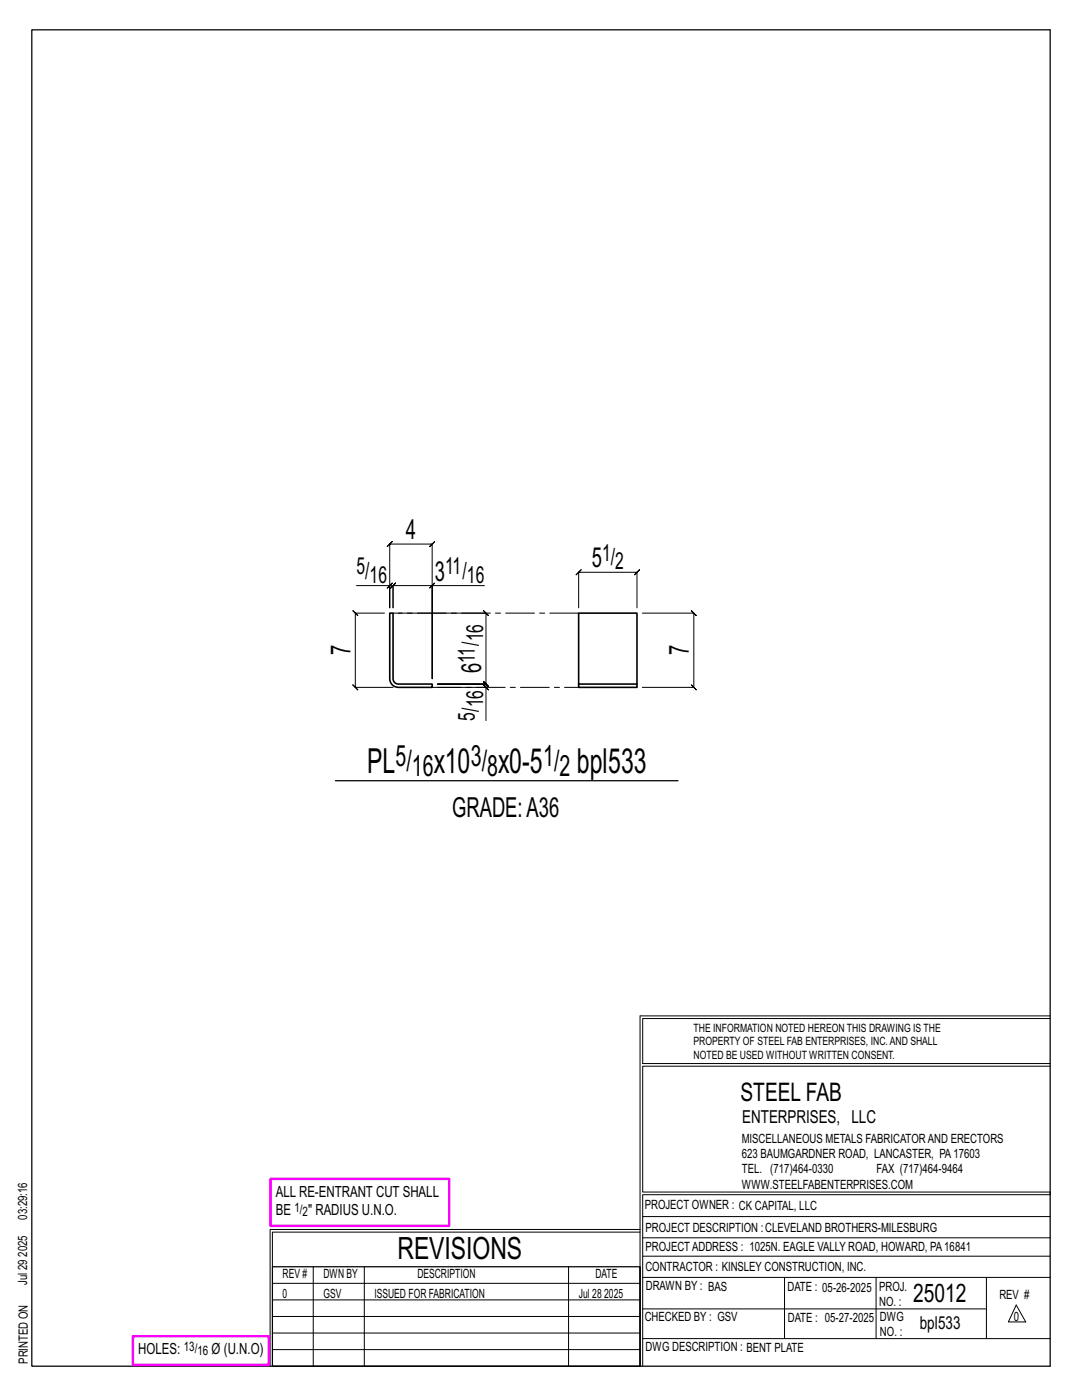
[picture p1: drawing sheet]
<svg xmlns="http://www.w3.org/2000/svg" width="216mm" height="279mm" viewBox="0 0 216 279" stroke-linecap="round" stroke-linejoin="round" font-family="sans-serif">
<defs><g id="words">
<g font-size="6.9">
<text x="73.3" y="154.4">PL</text>
<text x="86.5" y="154.4">x10</text>
<text x="99.4" y="154.4">x0-5</text>
<text x="115.1" y="154.4">bpl533</text>
</g>
<text font-size="6.1" x="79.3" y="251.3">REVISIONS</text>
<g font-size="5.9">
<text x="78.9" y="152.8">5/</text>
<text x="82.2" y="154.9">16</text>
<text x="94" y="152.8">3/</text>
<text x="97.2" y="154.9">8</text>
<text x="108.4" y="152.8">1/</text>
<text x="111.6" y="154.9">2</text>
</g>
<g font-size="5.5">
<text x="81" y="107.6">4</text>
<text x="118.1" y="113.2">5</text>
<text x="86.8" y="115.9">3</text>
<text x="69.9" y="130.8" transform="rotate(-90 69.9 130.8)">7</text>
<text x="137.5" y="130.8" transform="rotate(-90 137.5 130.8)">7</text>
<text x="96" y="134.4" transform="rotate(-90 96 134.4)">6</text>
<text x="90.2" y="163.1">GRADE:A36</text>
</g>
<g font-size="5.1">
<text x="147.8" y="219.8">STEEL FAB</text>
<text x="182.2" y="259.9">25012</text>
</g>
<g font-size="4.7">
<text x="120.1" y="112">1/</text>
<text x="122.7" y="113.6">2</text>
<text x="71.1" y="114.6">5/</text>
<text x="73.8" y="116.3">16</text>
<text x="88.8" y="114.6">11/</text>
<text x="93.2" y="116.3">16</text>
<text x="96.4" y="128" transform="rotate(-90 96.4 128)">16</text>
<text x="94.7" y="132.3" transform="rotate(-90 94.7 132.3)">11/</text>
<text x="94.7" y="143.8" transform="rotate(-90 94.7 143.8)">5/</text>
<text x="96.4" y="141.2" transform="rotate(-90 96.4 141.2)">16</text>
</g>
<g font-size="3.6">
<text x="148.1" y="224.1">ENTERPRISES, LLC</text>
<text x="183.5" y="265.2">bpl533</text>
</g>
<g font-size="3.1">
<text x="55" y="238.9">ALL RE-ENTRANT CUT SHALL</text>
<text x="55" y="242.5">BE</text>
<text x="61.5" y="242.5">&quot; RADIUS U.N.O.</text>
<text x="27.6" y="270.2">HOLES:</text>
<text x="42.2" y="270.2">Ø (U.N.O)</text>
</g>
<g font-size="2.6">
<text x="58.8" y="241.8">1/</text>
<text x="60.4" y="242.7">2</text>
<text x="36.7" y="269.6">13/</text>
<text x="39.4" y="270.5">16</text>
</g>
<g font-size="2.5">
<text x="148" y="231.2">623 BAUMGARDNER ROAD, LANCASTER, PA17603</text>
<text x="148" y="228.1">MISCELLANEOUS METALS FABRICATORAND ERECTORS</text>
<text x="148" y="237.2">WWW.STEELFABENTERPRISES.COM</text>
<text x="148" y="234.2">TEL. (717)464-0330</text>
<text x="174.9" y="234.2">FAX (717)464-9464</text>
<text x="5.4" y="243.4" transform="rotate(-90 5.4 243.4)">03:29:16</text>
<text x="128.7" y="241.3">PROJECT OWNER : CK CAPITAL, LLC</text>
<text x="128.8" y="246">PROJECT DESCRIPTION :CLEVELAND BROTHERS-MILESBURG</text>
<text x="5.4" y="250.8" transform="rotate(-90 5.4 250.8)">2025</text>
<text x="128.8" y="249.7">PROJECTADDRESS : 1025N. EAGLE VALLY ROAD, HOWARD, PA16841</text>
<text x="5.4" y="256.5" transform="rotate(-90 5.4 256.5)">Jul 29</text>
<text x="56.4" y="255">REV #</text>
<text x="64.5" y="255">DWN BY</text>
<text x="83.3" y="255">DESCRIPTION</text>
<text x="118.8" y="255">DATE</text>
<text x="128.8" y="253.7">CONTRACTOR : KINSLEY CONSTRUCTION, INC.</text>
<text x="128.9" y="257.5">DRAWN BY : BAS</text>
<text x="157.1" y="257.6">DATE : 05-26-2025</text>
<text x="175.4" y="257.7">PROJ.</text>
<text x="56.4" y="259">0</text>
<text x="64.5" y="259">GSV</text>
<text x="74.7" y="259">ISSUED FOR FABRICATION</text>
<text x="115.5" y="259">Jul 28</text>
<text x="120.6" y="259">2025</text>
<text x="128.6" y="263.7">CHECKED BY : GSV</text>
<text x="157.2" y="263.7">DATE : 05-27-2025</text>
<text x="175.4" y="260.7">NO. :</text>
<text x="175.6" y="263.7">DWG</text>
<text x="199.4" y="259.2">REV #</text>
<text x="202.3" y="263.7">0</text>
<text x="128.8" y="269.7">DWG DESCRIPTION : BENT PLATE</text>
<text x="175.6" y="266.7">NO. :</text>
<text x="5.5" y="272.2" transform="rotate(-90 5.5 272.2)">PRINTED ON</text>
</g>
<g font-size="2.3">
<text x="138.4" y="208.6">PROPERTY OF STEEL FAB ENTERPRISES, INC.AND SHALL</text>
<text x="138.4" y="205.9">THE INFORMATION NOTED HEREON THIS DRAWING IS THE</text>
<text x="138.4" y="211.3">NOTED BE USED WITHOUT WRITTEN CONSENT.</text>
</g>
</g></defs>
<g fill="none" stroke="#000" stroke-width=".2">
<path d="M71.1 116.9h6.7v4.4v-12.7l-.5 .5 1-1-.5 .5h8.4l-.5 .5 1-1-.5 .5v26.9v-18.6h10.5M77.3 117.4l1-1zM77.8 116.9h.6l-.5 .5 1-1-.5 .5v4.4v-4.4l-.5 .5 1-1-.5 .5h7.8M85.7 117.4l1-1zM76.7 122.4h-5.8l-.5-.5 1 1-.5-.5v14.8l-.5-.5 1 1-.5-.5h7.5M79.5 122.4h17.5l-.5-.5 1 1-.5-.5v14.1l-.5-.5 1 1-.5-.5h-9.7h9.7l-.5-.5 1 1-.5-.5v.7M87.3 137.2h9.7v6.6M96.5 136.7l1 1zM115.5 121.3v-7.1l-.5 .5 1-1-.5 .5h11.6l-.5 .5 1-1-.5 .5v7.1M128.2 122.4h10.2l-.5-.5 1 1-.5-.5v14.8l-.5-.5 1 1-.5-.5h-10.2M127.7 202.7v70M127.7 202.7h81.8"/>
<path d="M209.5 203.3h-81.3v9h81.3M209.5 212.8h-81.3v25.1h81.3v.5h-81.3v34.3M54.4 259.4h73.3M54.4 256.1h73.3M62.5 252.8v19.9M72.7 252.8v19.9M113.4 252.8v19.9M127.7 245.4h-73.8v27.3M127.7 245.9h-73.3v6.9M128.2 242.8h81.3M128.2 254.9h81.3M128.2 250.7h81.3"/>
<path d="M128.2 247h81.3M156.5 254.9v12.2M174.8 254.9v12.2M196.8 254.9v12.2M54.4 269.3h73.3M54.4 266h73.3M54.4 262.7h73.3M128.2 261.2h68.6M128.2 267.1h81.3M202.8 260.4l1.9 3.4h-3.5z"/>
</g>
<path d="M6.3 6h203.2v266.7h-203.2zM66.9 155.8h68.4M54.4 252.8h73.3v19.9h-73.3z" fill="none" stroke="#000" stroke-width=".25"/>
<path d="M54 235.3h35.6v9.3h-35.6zM26.5 266.7h27.1v5.7h-27.1z" fill="none" stroke="#f0f" stroke-width=".5"/>
<path d="M77.8 122.4h.6v13.1l.2 .5 .4 .4 .5 .1h6.7v.7h-6.7a1.72 1.72 0 0 1-1.7-1.7zM115.5 136.5h11.6v.7h-11.6zM115.5 136.5v-14.1h11.6v14.1" fill="none" stroke="#000" stroke-width=".32"/>
<path d="M86.2 137.2h29.3M115.5 122.4h-37.1" fill="none" stroke="#000" stroke-width=".2" stroke-dasharray="5.8 1 1 1"/>
<use href="#words"/>
</svg>
